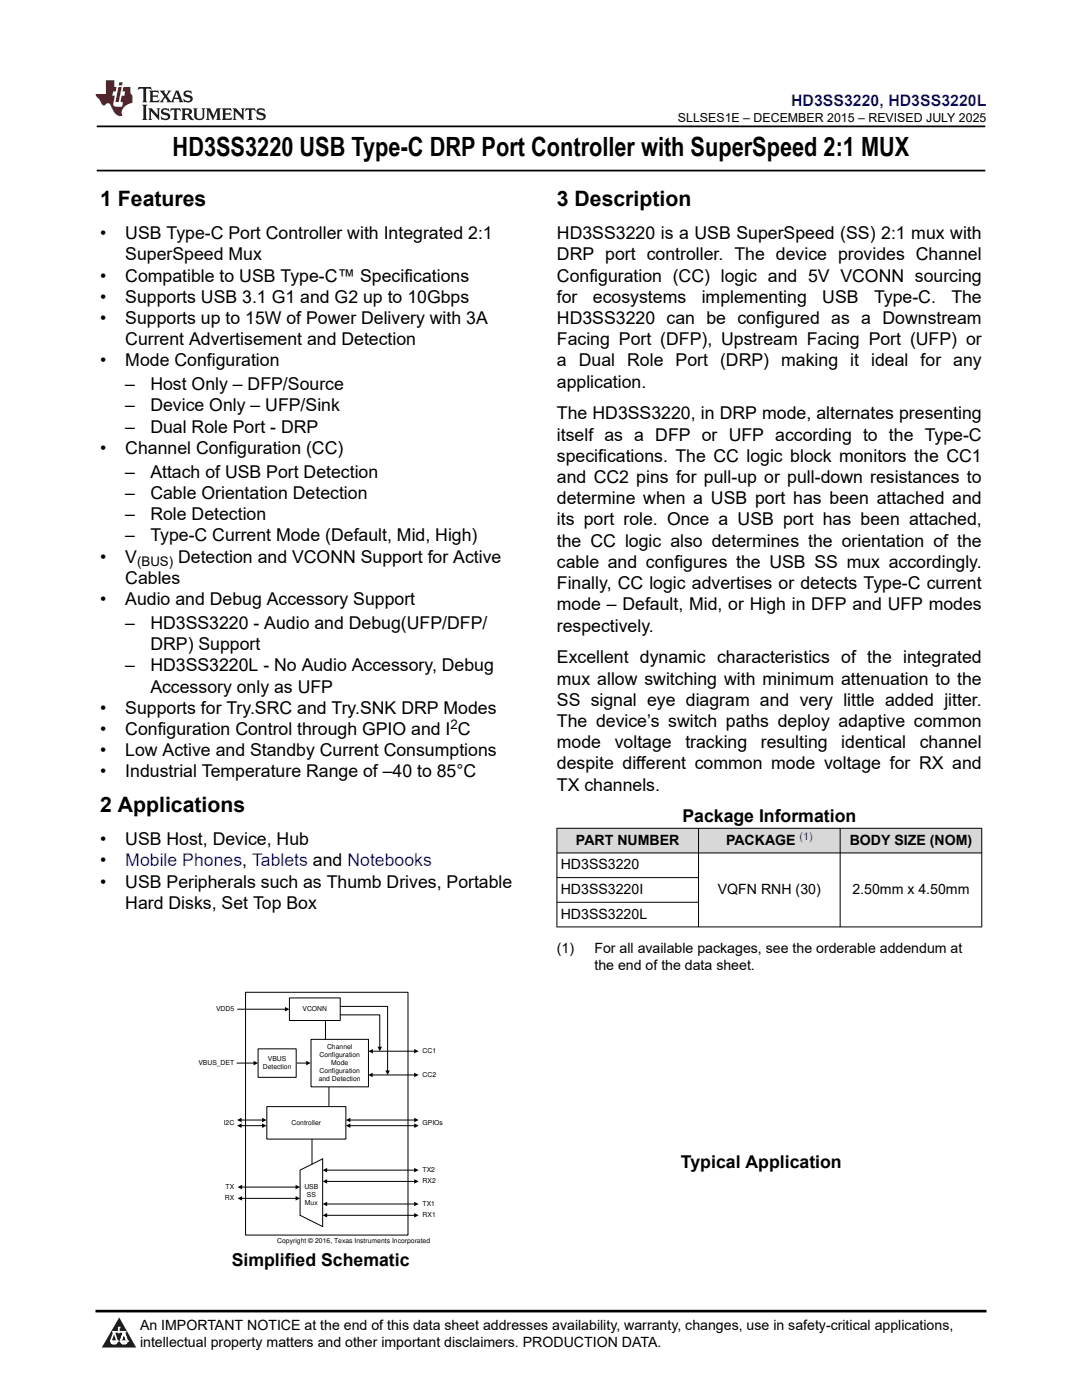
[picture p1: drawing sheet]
<svg xmlns="http://www.w3.org/2000/svg" width="216mm" height="279mm" viewBox="0 0 216 279" stroke-linecap="round" stroke-linejoin="round" font-family="sans-serif">
<defs><g id="words">
<text font-size="5.3" x="34.5" y="31.2">HD3SS3220 USB Type-C DRP Port Controller with SuperSpeed 2:1 MUX</text>
<g font-size="4.2">
<text x="20" y="41.2">1 Features</text>
<text x="111.1" y="41.2">3 Description</text>
<text x="20" y="162.1">2 Applications</text>
</g>
<g font-size="3.5">
<text x="20" y="47.7">•</text>
<text x="25" y="47.7">USB Type-C Port Controller with Integrated 2:1</text>
<text x="111.1" y="47.7">HD3SS3220 is a USB SuperSpeed (SS) 2:1 mux with</text>
<text x="25" y="52">SuperSpeed Mux</text>
<text x="111.1" y="52">DRP port controller. The device provides Channel</text>
<text x="20" y="56.2">•</text>
<text x="25" y="56.2">Compatible to USB Type-C™ Specifications</text>
<text x="111.1" y="56.2">Configuration (CC) logic and 5V VCONN sourcing</text>
<text x="20" y="60.4">•</text>
<text x="20" y="64.7">•</text>
<text x="25" y="60.4">Supports USB 3.1 G1 and G2 up to 10Gbps</text>
<text x="25" y="64.7">Supports up to 15W of Power Delivery with 3A</text>
<text x="111.1" y="64.7">HD3SS3220 can be configured as a Downstream</text>
<text x="111.1" y="60.4">for</text>
<text x="118.3" y="60.4">ecosystems</text>
<text x="140" y="60.4">implementing</text>
<text x="164.1" y="60.4">USB</text>
<text x="174.4" y="60.4">Type-C.</text>
<text x="189.8" y="60.4">The</text>
<text x="25" y="68.9">Current Advertisement and Detection</text>
<text x="111.1" y="68.9">Facing Port (DFP), Upstream Facing Port (UFP) or</text>
<text x="20" y="73.1">•</text>
<text x="25" y="73.1">Mode Configuration</text>
<text x="25" y="77.9">–</text>
<text x="30" y="77.9">Host Only – DFP/Source</text>
<text x="111.1" y="77.4">application.</text>
<text x="111.1" y="73.1">a Dual Role Port (DRP) making it ideal for any</text>
<text x="25" y="82.1">–</text>
<text x="30" y="82.1">Device Only – UFP/Sink</text>
<text x="111.1" y="83.7">The HD3SS3220, in DRP mode, alternates presenting</text>
<text x="25" y="86.4">–</text>
<text x="30" y="86.4">Dual Role Port - DRP</text>
<text x="111.1" y="87.9">itself as a DFP or UFP according to the Type-C</text>
<text x="20" y="90.6">•</text>
<text x="25" y="90.6">Channel Configuration (CC)</text>
<text x="25" y="95.3">–</text>
<text x="30" y="95.3">Attach of USB Port Detection</text>
<text x="111.1" y="92.2">specifications. The CC logic block monitors the CC1</text>
<text x="25" y="99.6">–</text>
<text x="30" y="99.6">Cable Orientation Detection</text>
<text x="111.1" y="96.4">and CC2 pins for pull-up or pull-down resistances to</text>
<text x="111.1" y="100.6">determine when a USB port has been attached and</text>
<text x="25" y="103.8">–</text>
<text x="30" y="103.8">Role Detection</text>
<text x="111.1" y="104.9">its port role. Once a USB port has been attached,</text>
<text x="20" y="112.3">•</text>
<text x="25" y="108">–</text>
<text x="25" y="112.3">V</text>
<text x="30" y="108">Type-C Current Mode (Default, Mid, High)</text>
<text x="35.5" y="112.3">Detection and VCONN Support for Active</text>
<text x="111.1" y="109.1">the CC logic also determines the orientation of the</text>
<text x="111.1" y="113.3">cable and configures the USB SS mux accordingly.</text>
<text x="25" y="116.5">Cables</text>
<text x="111.1" y="117.6">Finally, CC logic advertises or detects Type-C current</text>
<text x="20" y="120.7">•</text>
<text x="25" y="120.7">Audio and Debug Accessory Support</text>
<text x="25" y="125.5">–</text>
<text x="30" y="125.5">HD3SS3220 - Audio and Debug(UFP/DFP/</text>
<text x="111.1" y="121.8">mode – Default, Mid, or High in DFP and UFP modes</text>
<text x="30" y="129.7">DRP) Support</text>
<text x="111.1" y="126">respectively.</text>
<text x="25" y="134">–</text>
<text x="30" y="134">HD3SS3220L - No Audio Accessory, Debug</text>
<text x="111.1" y="132.4">Excellent dynamic characteristics of the integrated</text>
<text x="111.1" y="136.6">mux allow switching with minimum attenuation to the</text>
<text x="20" y="142.4">•</text>
<text x="25" y="142.4">Supports for Try.SRC and Try.SNK DRP Modes</text>
<text x="30" y="138.2">Accessory only as UFP</text>
<text x="111.1" y="140.9">SS signal eye diagram and very little added jitter.</text>
<text x="20" y="146.7">•</text>
<text x="25" y="146.7">Configuration Control through GPIO and I C</text>
<text x="111.1" y="145.1">The device’s switch paths deploy adaptive common</text>
<text x="111.1" y="149.3">mode</text>
<text x="122.7" y="149.3">voltage</text>
<text x="136.8" y="149.3">tracking</text>
<text x="151.8" y="149.3">resulting</text>
<text x="167.9" y="149.3">identical</text>
<text x="183.5" y="149.3">channel</text>
<text x="20" y="150.9">•</text>
<text x="20" y="155.1">•</text>
<text x="25" y="150.9">Low Active and Standby Current Consumptions</text>
<text x="25" y="155.1">Industrial Temperature Range of –40 to 85°C</text>
<text x="111.1" y="153.6">despite different common mode voltage for RX and</text>
<text x="111.1" y="157.8">TX channels.</text>
<text x="136.2" y="164.1">Package Information</text>
<text x="20" y="168.7">•</text>
<text x="20" y="172.9">•</text>
<text x="25" y="168.7">USB Host, Device, Hub</text>
<text x="20" y="177.2">•</text>
<text x="25" y="177.2">USB Peripherals such as Thumb Drives, Portable</text>
<text x="25" y="181.4">Hard Disks, Set Top Box</text>
<text x="135.9" y="233">Typical Application</text>
<text x="46.2" y="252.7">Simplified Schematic</text>
</g>
<text font-size="3.5" fill="#00f" x="25" y="172.9">Mobile Phones, Tablets and Notebooks</text>
<text font-size="3.2" fill="#00f" x="157.8" y="21.1">HD3SS3220, HD3SS3220L</text>
<g font-size="2.8">
<text x="111.9" y="173.5">HD3SS3220</text>
<text x="114.9" y="168.6">PART NUMBER</text>
<text x="144.9" y="168.6">PACKAGE</text>
<text x="169.5" y="168.6">BODY SIZE (NOM)</text>
<text x="111.9" y="178.4">HD3SS3220I</text>
<text x="143.2" y="178.4">VQFN RNH (30)</text>
<text x="170.1" y="178.4">2.50mm x 4.50mm</text>
<text x="111.9" y="183.3">HD3SS3220L</text>
<text x="111.1" y="190.1">(1)</text>
<text x="118.6" y="190.1">For all available packages, see the orderable addendum at</text>
<text x="118.6" y="193.5">the end of the data sheet.</text>
<text x="27.9" y="265.5">An IMPORTANT NOTICE at the end of this data sheet addresses availability, warranty, changes, use in safety-critical applications,</text>
<text x="27.9" y="268.9">intellectual property matters and other important disclaimers. PRODUCTION DATA.</text>
</g>
<g font-size="2.6">
<text x="27.4" y="113">(BUS)</text>
<text x="89.9" y="145.5">2</text>
</g>
<text font-size="2.5" x="135.3" y="24.3">SLLSES1E – DECEMBER 2015 – REVISED JULY 2025</text>
<text font-size="2.1" fill="#00f" x="159.6" y="167.6">(1)</text>
<g font-size="1.4">
<text x="43.1" y="201.8">VDD5</text>
<text x="60.4" y="201.8">VCONN</text>
<text x="65.3" y="209.3">Channel</text>
<text x="39.6" y="212.6">VBUS_DET</text>
<text x="52.4" y="213.4">Detection</text>
<text x="53.4" y="211.8">VBUS</text>
<text x="63.6" y="215.8">and Detection</text>
<text x="63.8" y="210.9">Configuration</text>
<text x="63.8" y="214.2">Configuration</text>
<text x="66.1" y="212.6">Mode</text>
<text x="84.3" y="214.9">CC2</text>
<text x="84.3" y="210.2">CC1</text>
<text x="44.6" y="224.5">I2C</text>
<text x="58.2" y="224.5">Controller</text>
<text x="84.3" y="224.5">GPIOs</text>
<text x="84.3" y="233.9">TX2</text>
<text x="44.9" y="239.6">RX</text>
<text x="45" y="237.3">TX</text>
<text x="60.7" y="237.3">USB</text>
<text x="61.2" y="238.9">SS</text>
<text x="84.3" y="236.2">RX2</text>
<text x="60.8" y="240.6">Mux</text>
<text x="84.3" y="240.7">TX1</text>
<text x="84.3" y="242.9">RX1</text>
<text x="55.3" y="248.1">Copyright © 2016, Texas Instruments Incorporated</text>
</g>
</g></defs>
<path d="M19.3 25.2h177.3M19.3 34h177.3" fill="none" stroke="#000" stroke-width=".35"/>
<g fill="#d8d8d8">
<path d="M111.1 165.3h84.8v4.9h-84.8z" fill-rule="evenodd"/>
<path d="M111.2 165.4h28.1v4.8h-28.1z" fill-rule="evenodd"/>
<path d="M139.4 165.4h28.2v4.8h-28.2z" fill-rule="evenodd"/>
<path d="M167.7 165.4h28.1v4.8h-28.1z" fill-rule="evenodd"/>
</g>
<path d="M111.1 165.3h84.9M111.1 170.2h84.9M111.1 175.1h28.3M111.1 165.2v19.8M139.4 165.2v19.8M167.6 165.2v19.8M195.9 165.2v19.8M111.1 185h84.9M111.1 180.1h28.3" fill="none" stroke="#000" stroke-width=".2"/>
<path d="M49 198h32.4v48.5h-32.4z" fill-rule="evenodd" fill="#fff"/>
<path d="M49 198h32.4v48.5h-32.4z" fill="none" stroke="#000" stroke-width=".2"/>
<path d="M57.7 199.2h10.2v4.5h-10.2z" fill-rule="evenodd" fill="#fff"/>
<path d="M57.7 199.2h10.2v4.5h-10.2zM65.6 212.1v12.5" fill="none" stroke="#000" stroke-width=".2"/>
<path d="M62.1 207.4h11.4v9.5h-11.4z" fill-rule="evenodd" fill="#fff"/>
<path d="M47.3 212.2h3.4M62.1 207.4h11.4v9.5h-11.4zM67.9 202.5h7.9v6.5M67.9 200.8h9.4v13M74.2 214.5h8.6M74.3 209.8h8.5M62.3 227.3v5.1" fill="none" stroke="#000" stroke-width=".2"/>
<path d="M50.6 211.7l.9 .5-.9 .4zM73.5 214.5l.9-.4v.9zM73.5 209.8l.9-.5v.9zM75.3 208.9h.9l-.4 .9zM76.9 213.6h.9l-.5 .9zM82.6 209.3l.9 .5-.9 .4zM82.6 214.1l.9 .4-.9 .5z" fill="#000"/>
<path d="M53.2 220.8h15.8v6.5h-15.8z" fill-rule="evenodd" fill="#fff"/>
<g fill="none" stroke="#000" stroke-width=".2">
<path d="M47.4 201.4h9.6M58.5 212.2h2.7M64.9 203.7v3.7M48.1 224.7h4.3M48.1 223.5h4.3M48.2 236.9h10.9M48.2 239.2h10.9M53.2 220.8h15.8v6.5h-15.8zM64.4 231.3v13.5l-4.5-2.3M65.2 233.5h17.6M65.2 235.8h17.6M69.8 224.7h13"/>
<path d="M69.8 223.5h13M65.2 242.5h17.6M65.2 240.3h17.6"/>
</g>
<g fill="#000">
<path d="M56.9 201l.8 .4-.8 .5zM61.1 211.7l.9 .5-.9 .4zM47.3 224.7l.9-.5v.9zM47.3 223.5l.9-.4v.9zM47.4 236.9l.9-.4v.9zM47.4 239.2l.9-.5v.9zM52.3 224.2l.9 .5-.9 .4zM52.3 223.1l.9 .4-.9 .5zM59 236.5l.9 .4-.9 .5zM59 238.7l.9 .5-.9 .4zM64.4 233.5l.9-.4v.9zM64.4 235.8l.9-.5v.9z"/>
<path d="M69 224.7l.9-.5v.9zM69 223.5l.9-.4v.9zM82.6 233.1l.9 .4-.9 .5zM82.6 235.3l.9 .5-.9 .4zM82.6 239.8l.9 .5-.9 .4zM82.6 224.2l.9 .5-.9 .4zM82.6 223.1l.9 .4-.9 .5zM64.4 242.5l.9-.4v.9zM64.4 240.3l.9-.5v.9zM82.6 242.1l.9 .4-.9 .5z"/>
</g>
<path d="M51.5 209.3h7.6v5.7h-7.6z" fill-rule="evenodd" fill="#fff"/>
<path d="M51.5 209.3h7.6v5.7h-7.6zM64.4 231.3l-4.5 2.2v9" fill="none" stroke="#000" stroke-width=".2"/>
<path d="M0 0h215.9v23.8h-215.9z" fill-rule="evenodd" fill="#fff"/>
<path d="M27.7 17.4l-.2 .6 .5-.3h.6v.2v2.1l-.2 .4h1l-.2-.4v-2.1v-.2h.5l.5 .3-.1-.6zM29.8 18.1l.2 .4v1.5l-.2 .4h1.9l.1-.6a1.08 1.08 0 0 1-1.3 .2v-.7h.6l.4 .2v-.6l-.4 .2h-.6v-.6l.2-.1a1 1 0 0 1 1 .2l-.1-.5zM31.8 18.1l1 1.1-1 1.2h.9l-.2-.2 .4-.7 .5 .7-.2 .2h1.6l-.2-.2 .1-.4h1l.1 .4-.1 .2h.9l-.2-.3-.8-2h-.5l-1 2.2-.8-1.1 .9-1.1h-.8l.2 .2-.5 .7-.3-.7 .1-.2zM35.2 18.5l.4 1h-.8zM36.8 18.2a.65 .65 0 0 0-.2 .8 .65 .65 0 0 0 .6 .4l.7 .2 .1 .2a.79 .79 0 0 1-.7 .4 .79 .79 0 0 1-.7-.5l.1 .7 .2-.1a.93 .93 0 0 0 1.1 .1 .93 .93 0 0 0 .4-1 1.46 1.46 0 0 0-1.2-.6l-.1-.3a1.09 1.09 0 0 1 1.2 .2l-.2-.6-.1 .1-.6-.2zM28.4 20.9l.2 .4v2.3l-.2 .3h1l-.2-.3v-2.3l.2-.4zM29.6 21.6l.2 .4v1.6l-.2 .3h.8l-.3-.3v-1.4l1.7 1.8v-2l.2-.4h-.8l.2 .2 .1 1.1-1.2-1.3zM32.3 21.8a.65 .65 0 0 0-.2 .7 .65 .65 0 0 0 .7 .4l.6 .2 .1 .2a.79 .79 0 0 1-.7 .4 .79 .79 0 0 1-.7-.5l.1 .7 .2-.1a.93 .93 0 0 0 1.1 .1 .93 .93 0 0 0 .4-.9 1.46 1.46 0 0 0-1.2-.6l-.1-.4a1.09 1.09 0 0 1 1.2 .2l-.2-.6-.1 .1-.6-.1zM34.1 21.6l-.1 .7a.63 .63 0 0 1 .7-.4l.1 1.7-.3 .3h1l-.2-.3v-1.7a.66 .66 0 0 1 .8 .4l-.1-.7zM36.2 21.6l.2 .4v1.6l-.2 .3h.9l-.2-.2v-.7h.5l.1 .2a.79 .79 0 0 0 1.2 .6l-1-.9a.61 .61 0 0 0 .6-.6 .61 .61 0 0 0-.5-.6zM36.9 21.9h.2a.47 .47 0 0 1 .5 .1 .47 .47 0 0 1 .1 .5l-.2 .2h-.6zM38.5 21.6l.2 .2a2.27 2.27 0 0 0 .4 2 1.04 1.04 0 0 0 1.7-.7v-1.3l.2-.2h-.8l.2 .4v1.1a.6 .6 0 0 1-.6 .6 .6 .6 0 0 1-.6-.6v-1.1l.3-.4zM41.1 21.6l.2 .4v1.6l-.2 .3h.7l-.2-.3v-1.5l.9 1.9 .8-1.9v1.5l-.2 .3h1l-.3-.3v-1.6l.3-.4h-.8l-.7 1.5-.7-1.5zM44.3 21.6l.2 .4v1.6l-.2 .3h1.9l.1-.5a1.09 1.09 0 0 1-1.3 .1v-.6h.6l.4 .1v-.6l-.4 .2h-.6v-.6l.2-.1a1.01 1.01 0 0 1 1 .3l-.1-.6zM46.4 21.6l.3 .4v1.6l-.3 .3h.8l-.2-.3v-1.4l1.6 1.8v-2l.2-.4h-.7l.2 .2v1.1l-1.2-1.3zM49 21.6l-.1 .7a.63 .63 0 0 1 .8-.4v1.7l-.3 .3h1l-.2-.3v-1.7a.66 .66 0 0 1 .8 .4l-.1-.7zM51.4 21.8a.65 .65 0 0 0-.2 .7 .65 .65 0 0 0 .6 .4l.6 .2 .2 .2a.79 .79 0 0 1-.8 .4 .79 .79 0 0 1-.6-.5l.1 .7 .2-.1a.93 .93 0 0 0 1 .1 .93 .93 0 0 0 .5-.9 1.46 1.46 0 0 0-1.3-.6l-.1-.4a1.09 1.09 0 0 1 1.3 .2l-.2-.6-.2 .1-.5-.1z" fill="#231f20"/>
<path d="M21.1 16v2.8h-2.1l.1 .3 .9 1a.95 .95 0 0 0 .9 .9 .59 .59 0 0 1 .6-.4 .59 .59 0 0 1 .5 .4l.4 .8a1.59 1.59 0 0 0 2.1 1.3 1.61 1.61 0 0 1 1-2.2l1-.4-.1-1.5a1.59 1.59 0 0 1-.4-1.6h-1.4l-.2 .9h.5l-.1 .8h-.5l-.2 1v.2l.4 .1-.2 .9h-.6a.73 .73 0 0 1-1.1-.7l.3-1.5h-.5l.2-.8h.5l.2-.9h-.5v-1.4zM23.6 17.4l-.6 3h.7l.6-3zM23.8 16.4l-.1 .7h.7l.1-.7z" fill="#ed1c24"/>
<path d="M0 261.4h215.9v18h-215.9z" fill-rule="evenodd" fill="#fff"/>
<path d="M23.8 262.9l3.4 6h-6.9z" fill="#231f20"/>
<path d="M22.1 267.7h1.3l-.4 .5h-.3a.55 .55 0 0 1-.6-.5z" fill-rule="evenodd" fill="#fff"/>
<path d="M22.1 267.7h1.3l-.4 .5h-.3a.55 .55 0 0 1-.6-.5z" fill="none" stroke="#231f20" stroke-width=".34"/>
<path d="M22.1 267.7h1.3l-.4 .5h-.5zM23.7 265.9h.1M23.7 264.9v1z" fill="none" stroke="#fff" stroke-width=".34"/>
<circle cx="23.7" cy="264.9" r=".17" fill="#fff"/>
<path d="M22.6 265.8h.1M22.6 265.8h2.3z" fill="none" stroke="#fff" stroke-width=".34"/>
<circle cx="24.9" cy="265.8" r=".17" fill="#fff"/>
<path d="M24 267.7h.1" fill="none" stroke="#fff" stroke-width=".34"/>
<path d="M24.7 265.8l-.7 1.9z" fill="#fff"/>
<path d="M24.7 265.8l-.7 1.9z" fill="none" stroke="#fff" stroke-width=".34"/>
<path d="M24.7 265.8l.7 1.9z" fill="#fff"/>
<path d="M24.7 265.8l.7 1.9zM25.3 267.7h.1" fill="none" stroke="#fff" stroke-width=".34"/>
<circle cx="22.1" cy="267.7" r=".17" fill="#fff"/>
<path d="M22.8 265.8l-.7 1.9zM22.8 265.8l.6 1.9z" fill="none" stroke="#fff" stroke-width=".34"/>
<circle cx="23.4" cy="267.7" r=".17" fill="#fff"/>
<path d="M24.1 267.7h1.3a.65 .65 0 0 1-.6 .5 .65 .65 0 0 1-.7-.5z" fill-rule="evenodd" fill="#fff"/>
<path d="M24.1 267.7h1.3a.65 .65 0 0 1-.6 .5 .65 .65 0 0 1-.7-.5z" fill="none" stroke="#231f20" stroke-width=".34"/>
<path d="M24 267.7h.1M24.1 267.7h1.3l-.4 .5h-.5z" fill="none" stroke="#fff" stroke-width=".34"/>
<circle cx="25.4" cy="267.7" r=".17" fill="#fff"/>
<path d="M19 261.7h177.8" fill="none" stroke="#000" stroke-width=".53"/>
<use href="#words"/>
</svg>
